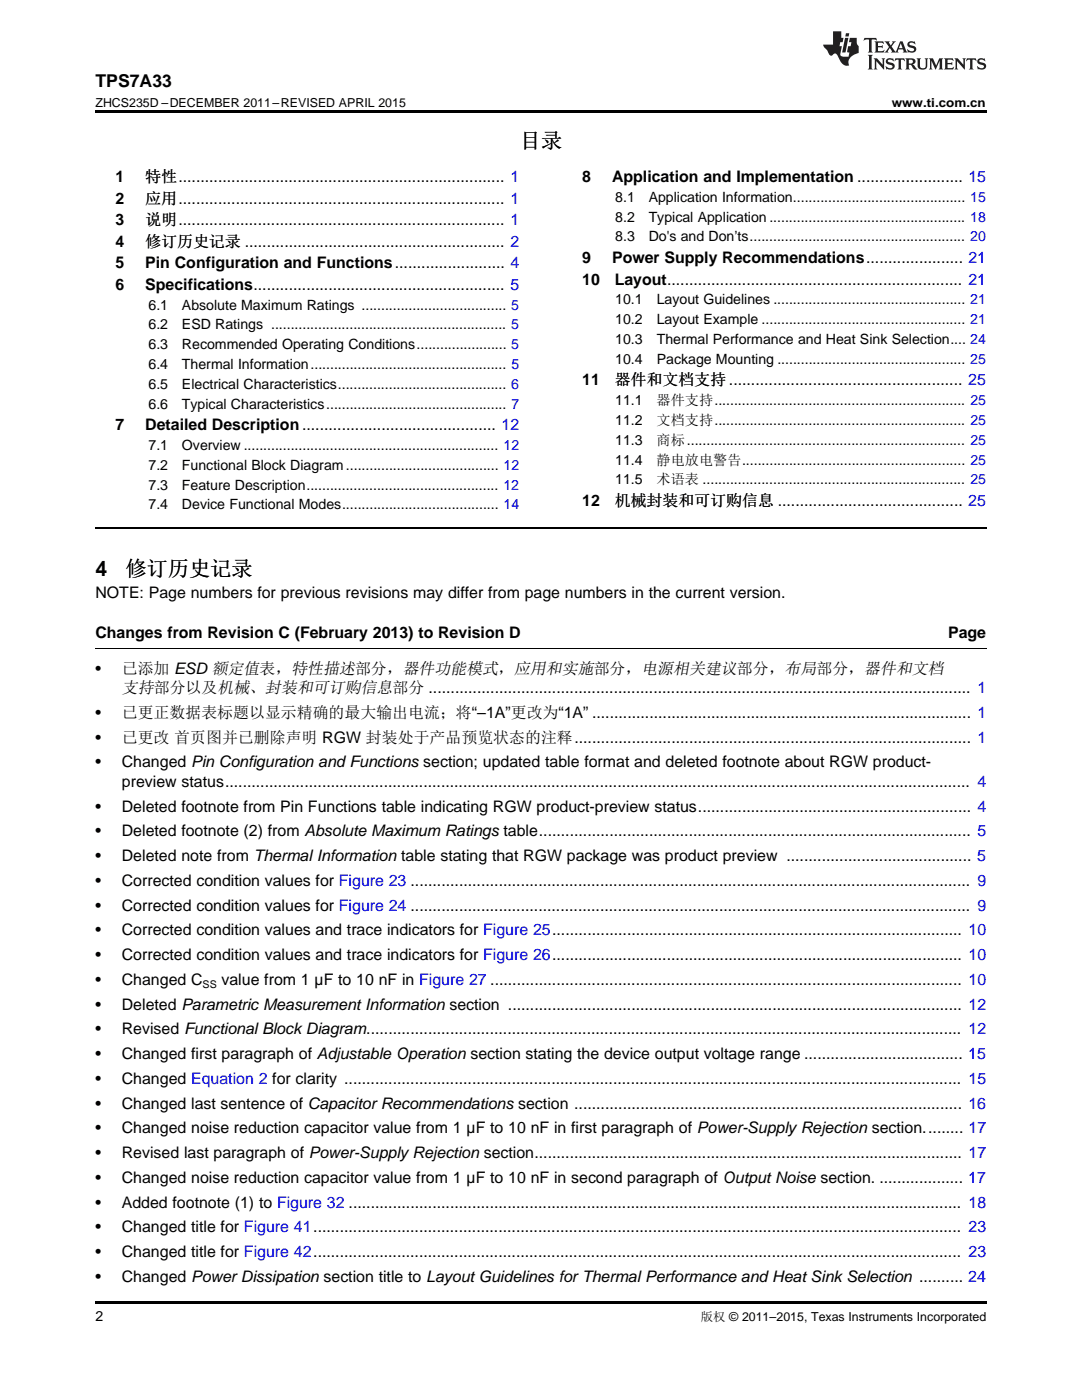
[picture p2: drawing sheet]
<svg xmlns="http://www.w3.org/2000/svg" width="216mm" height="279mm" viewBox="0 0 216 279" stroke-linecap="round" stroke-linejoin="round" font-family="sans-serif">
<defs><g id="words">
<g font-size="4.2">
<text x="103.7" y="29.6">目录</text>
<text x="19" y="115">4</text>
<text x="25" y="115">修订历史记录</text>
</g>
<text font-size="3.5" x="19" y="17.3">TPS7A33</text>
<g font-size="3.2">
<text x="23" y="36.3">1</text>
<text x="23" y="40.6">2</text>
<text x="29" y="36.3">特性.......................................................................... 1</text>
<text x="29" y="40.6">应用.......................................................................... 1</text>
<text x="116.2" y="36.3">8</text>
<text x="122.1" y="36.3">Application and Implementation ........................ 15</text>
<text x="23" y="44.9">3</text>
<text x="29" y="44.9">说明.......................................................................... 1</text>
<text x="23" y="49.2">4</text>
<text x="23" y="53.6">5</text>
<text x="29" y="49.2">修订历史记录 ........................................................... 2</text>
<text x="29" y="53.6">Pin Configuration and Functions......................... 4</text>
<text x="116.2" y="52.5">9</text>
<text x="122.1" y="52.5">Power Supply Recommendations...................... 21</text>
<text x="23" y="57.9">6</text>
<text x="29" y="57.9">Specifications......................................................... 5</text>
<text x="116.2" y="56.8">10</text>
<text x="122.7" y="56.8">Layout................................................................... 21</text>
<text x="116.2" y="76.9">11</text>
<text x="122.7" y="76.9">器件和文档支持 ..................................................... 25</text>
<text x="23" y="85.9">7</text>
<text x="29" y="85.9">Detailed Description............................................ 12</text>
<text x="116.2" y="101">12</text>
<text x="122.7" y="101">机械封装和可订购信息 .......................................... 25</text>
<text x="19" y="119.3">NOTE: Page numbers for previous revisions may differ from page numbers in the current version.</text>
<text x="19" y="127.4">Changes from Revision C (February 2013) to Revision D</text>
<text x="189.2" y="127.4">Page</text>
<text x="19" y="134.4">•</text>
<text x="24.3" y="134.4">已添加 ESD 额定值表，特性描述部分，器件功能模式，应用和实施部分，电源相关建议部分，布局部分，器件和文档</text>
<text x="19" y="143.3">•</text>
<text x="24.3" y="143.3">已更正数据表标题以显示精确的最大输出电流；将“–1A”更改为“1A” ...................................................................................... 1</text>
<text x="24.3" y="138.3">支持部分以及机械、封装和可订购信息部分 ........................................................................................................................... 1</text>
<text x="19" y="148.2">•</text>
<text x="24.3" y="148.2">已更改 首页图并已删除声明 RGW 封装处于产品预览状态的注释.......................................................................................... 1</text>
<text x="19" y="153.1">•</text>
<text x="24.3" y="153.1">Changed Pin Configuration and Functions section; updated table format and deleted footnote about RGW product-</text>
<text x="19" y="162">•</text>
<text x="24.3" y="162">Deleted footnote from Pin Functions table indicating RGW product-preview status.............................................................. 4</text>
<text x="24.3" y="157">preview status......................................................................................................................................................................... 4</text>
<text x="19" y="166.9">•</text>
<text x="24.3" y="166.9">Deleted footnote (2) from Absolute Maximum Ratings table.................................................................................................. 5</text>
<text x="19" y="171.8">•</text>
<text x="24.3" y="171.8">Deleted note from Thermal Information table stating that RGW package was product preview .......................................... 5</text>
<text x="19" y="176.8">•</text>
<text x="24.3" y="176.8">Corrected condition values for Figure 23 ............................................................................................................................... 9</text>
<text x="19" y="181.7">•</text>
<text x="24.3" y="181.7">Corrected condition values for Figure 24 ............................................................................................................................... 9</text>
<text x="19" y="186.7">•</text>
<text x="19" y="191.6">•</text>
<text x="24.3" y="186.7">Corrected condition values and trace indicators for Figure 25............................................................................................. 10</text>
<text x="24.3" y="191.6">Corrected condition values and trace indicators for Figure 26............................................................................................. 10</text>
<text x="19" y="196.5">•</text>
<text x="24.3" y="196.5">Changed C</text>
<text x="44.2" y="196.5">value from 1 µF to 10 nF in Figure 27 ........................................................................................................... 10</text>
<text x="19" y="201.5">•</text>
<text x="24.3" y="201.5">Deleted Parametric Measurement Information section ....................................................................................................... 12</text>
<text x="19" y="206.4">•</text>
<text x="24.3" y="206.4">Revised Functional Block Diagram....................................................................................................................................... 12</text>
<text x="19" y="211.3">•</text>
<text x="24.3" y="211.3">Changed first paragraph of Adjustable Operation section stating the device output voltage range .................................... 15</text>
<text x="19" y="216.3">•</text>
<text x="19" y="221.2">•</text>
<text x="24.3" y="216.3">Changed Equation 2 for clarity ............................................................................................................................................ 15</text>
<text x="24.3" y="221.2">Changed last sentence of Capacitor Recommendations section ........................................................................................ 16</text>
<text x="19" y="226.2">•</text>
<text x="24.3" y="226.2">Changed noise reduction capacitor value from 1 µF to 10 nF in first paragraph of Power-Supply Rejection section......... 17</text>
<text x="19" y="231.1">•</text>
<text x="24.3" y="231.1">Revised last paragraph of Power-Supply Rejection section................................................................................................. 17</text>
<text x="19" y="236">•</text>
<text x="24.3" y="236">Changed noise reduction capacitor value from 1 µF to 10 nF in second paragraph of Output Noise section. ................... 17</text>
<text x="19" y="241">•</text>
<text x="19" y="245.9">•</text>
<text x="24.3" y="241">Added footnote (1) to Figure 32 ........................................................................................................................................... 18</text>
<text x="24.3" y="245.9">Changed title for Figure 41................................................................................................................................................... 23</text>
<text x="19" y="250.9">•</text>
<text x="24.3" y="250.9">Changed title for Figure 42................................................................................................................................................... 23</text>
<text x="19" y="255.8">•</text>
<text x="24.3" y="255.8">Changed Power Dissipation section title to Layout Guidelines for Thermal Performance and Heat Sink Selection .......... 24</text>
</g>
<g font-size="2.8">
<text x="122.8" y="40.3">8.1</text>
<text x="129.4" y="40.3">Application Information............................................ 15</text>
<text x="122.8" y="44.2">8.2</text>
<text x="129.4" y="44.2">Typical Application .................................................. 18</text>
<text x="122.8" y="48.2">8.3</text>
<text x="129.4" y="48.2">Do's and Don’ts....................................................... 20</text>
<text x="29.6" y="61.8">6.1</text>
<text x="29.6" y="65.8">6.2</text>
<text x="36.3" y="61.8">Absolute Maximum Ratings ..................................... 5</text>
<text x="36.3" y="65.8">ESD Ratings ............................................................ 5</text>
<text x="122.8" y="60.7">10.1</text>
<text x="122.8" y="64.7">10.2</text>
<text x="131" y="60.7">Layout Guidelines ................................................. 21</text>
<text x="131" y="64.7">Layout Example .................................................... 21</text>
<text x="29.6" y="69.7">6.3</text>
<text x="36.3" y="69.7">Recommended Operating Conditions....................... 5</text>
<text x="122.8" y="68.7">10.3</text>
<text x="131" y="68.7">Thermal Performance and Heat Sink Selection.... 24</text>
<text x="29.6" y="73.7">6.4</text>
<text x="29.6" y="77.6">6.5</text>
<text x="36.3" y="73.7">Thermal Information.................................................. 5</text>
<text x="36.3" y="77.6">Electrical Characteristics........................................... 6</text>
<text x="122.8" y="72.6">10.4</text>
<text x="131" y="72.6">Package Mounting ................................................ 25</text>
<text x="29.6" y="81.6">6.6</text>
<text x="36.3" y="81.6">Typical Characteristics.............................................. 7</text>
<text x="122.8" y="80.9">11.1</text>
<text x="131" y="80.9">器件支持................................................................ 25</text>
<text x="29.6" y="89.8">7.1</text>
<text x="36.3" y="89.8">Overview ................................................................. 12</text>
<text x="122.8" y="84.8">11.2</text>
<text x="122.8" y="88.8">11.3</text>
<text x="131" y="84.8">文档支持................................................................ 25</text>
<text x="131" y="88.8">商标....................................................................... 25</text>
<text x="29.6" y="93.8">7.2</text>
<text x="36.3" y="93.8">Functional Block Diagram....................................... 12</text>
<text x="122.8" y="92.7">11.4</text>
<text x="131" y="92.7">静电放电警告......................................................... 25</text>
<text x="29.6" y="97.7">7.3</text>
<text x="29.6" y="101.7">7.4</text>
<text x="36.3" y="97.7">Feature Description................................................. 12</text>
<text x="36.3" y="101.7">Device Functional Modes........................................ 14</text>
<text x="122.8" y="96.7">11.5</text>
<text x="131" y="96.7">术语表 ................................................................... 25</text>
<text x="19" y="263.6">2</text>
</g>
<g font-size="2.5">
<text x="19" y="21.4">ZHCS235D –DECEMBER 2011–REVISED APRIL 2015</text>
<text x="177.9" y="21.4">www.ti.com.cn</text>
<text x="139.8" y="263.6">版权 © 2011–2015, Texas Instruments Incorporated</text>
</g>
<text font-size="2.1" x="40.4" y="197.2">SS</text>
</g></defs>
<path d="M19 22h177.8v.5h-177.8zM19 259.7h177.8v.5h-177.8z" fill="#000"/>
<path d="M19 129.5h177.8" fill="none" stroke="#000" stroke-width=".2"/>
<path d="M19 105.4h177.8" fill="none" stroke="#000" stroke-width=".35"/>
<g fill="#231f20">
<path d="M172.5 7.6l-.1 .5 .4-.2h.6v.1v2.1l-.2 .4h.9l-.2-.4v-2.1l.1-.1h.5l.5 .2-.2-.5zM174.5 8.3l.2 .3v1.5l-.2 .4h1.8l.2-.6a1.04 1.04 0 0 1-1.3 .2v-.7h.6l.3 .2v-.6l-.3 .2h-.6v-.6l.8-.1 .4 .3-.2-.5zM176.5 8.3l.9 1.1-.9 1.1h.8l-.2-.2 .4-.7 .5 .7-.2 .2h1.5l-.2-.2 .2-.4h.9l.1 .4-.2 .2h1l-.3-.3-.7-1.9h-.5l-.9 2-.8-1 .9-1h-.8l.1 .3-.4 .5-.3-.6 .1-.2zM179.7 8.6l.4 1h-.7zM181.3 8.4a.63 .63 0 0 0-.2 .7 .63 .63 0 0 0 .6 .4l.6 .2 .1 .2a.75 .75 0 0 1-.7 .4 .75 .75 0 0 1-.6-.5l.1 .7 .1-.1a1.11 1.11 0 0 0 1.5-.6 1.13 1.13 0 0 0-1.2-.8l-.1-.4a1.04 1.04 0 0 1 1.2 .2l-.2-.5-.2 .1-.4-.2zM173.2 10.9l.2 .4v2.2l-.2 .4h1l-.3-.4v-2.2l.3-.4zM174.3 11.6l.3 .4v1.5l-.3 .4h.8l-.2-.4v-1.3l1.5 1.7v-1.9l.2-.4h-.7l.2 .4v.9l-1.1-1.3zM177 11.8a.62 .62 0 0 0-.2 .7 .62 .62 0 0 0 .6 .4l.6 .1 .1 .3a.76 .76 0 0 1-.7 .3 .76 .76 0 0 1-.7-.4l.2 .7 .1-.1a1.11 1.11 0 0 0 1.5-.6 1.13 1.13 0 0 0-1.2-.8l-.1-.4a1.04 1.04 0 0 1 1.2 .2l-.2-.6-.2 .1-.5-.1zM178.7 11.6l-.2 .6a.61 .61 0 0 1 .8-.3v1.6l-.2 .4h.9l-.2-.4v-1.6a.63 .63 0 0 1 .7 .3l-.1-.6zM180.6 11.6l.3 .4v1.5l-.3 .4h1l-.2-.2-.1-.8 .6 .2a.76 .76 0 0 0 1.2 .7l-1-1a.58 .58 0 0 0 .6-.5 .58 .58 0 0 0-.5-.6zM181.4 11.9h.1a.45 .45 0 0 1 .5 .1 .45 .45 0 0 1 .1 .5l-.8 .2zM182.9 11.6l.2 .2a2.17 2.17 0 0 0 .3 1.9 .99 .99 0 0 0 1.6-.6v-1.1l.2-.4h-.7l.2 .2a1.92 1.92 0 0 1-.2 1.8 .6 .6 0 0 1-.9-.5v-1.1l.2-.4zM185.4 11.6l.2 .4v1.5l-.2 .4h.7l-.2-.4v-1.4l.8 1.8 .8-1.8v1.4l-.2 .4h.9l-.2-.4v-1.5l.2-.4h-.8l-.6 1.5-.6-1.5zM188.4 11.6l.2 .4v1.5l-.2 .4h1.8l.1-.6a1.04 1.04 0 0 1-1.2 .1v-.6h.5l.4 .2v-.6l-.4 .2h-.5v-.7h.8l.3 .3-.1-.6zM190.5 11.6l.2 .4v1.5l-.2 .4h.7l-.2-.4v-1.3l1.5 1.7v-1.9l.2-.4h-.7l.2 .4v.9l-1.1-1.3zM192.9 11.6l-.1 .6a.61 .61 0 0 1 .7-.3l.1 1.6-.3 .4h1l-.3-.4 .1-1.6a.63 .63 0 0 1 .7 .3l-.1-.6zM195.2 11.8a.62 .62 0 0 0-.2 .7 .62 .62 0 0 0 .6 .4l.6 .1 .1 .3a.76 .76 0 0 1-.7 .3 .76 .76 0 0 1-.6-.4l.1 .7 .1-.1a1.11 1.11 0 0 0 1.6-.6 1.13 1.13 0 0 0-1.3-.8l-.1-.4a1.04 1.04 0 0 1 1.2 .2l-.1-.6-.2 .1-.5-.1z"/>
<path d="M166.2 6.3v2.6h-1.9v.4l.8 .9a.91 .91 0 0 0 1 .8 .56 .56 0 0 1 .5-.3 .56 .56 0 0 1 .5 .3l.4 .8a1.53 1.53 0 0 0 1.9 1.2 1.54 1.54 0 0 1 1-2.1l.9-.3v-1.4a1.52 1.52 0 0 1-.4-1.6h-1.3l-.2 .8h.5l-.2 .8h-.5l-.1 1v.2l.4 .1-.2 .8a1.93 1.93 0 0 1-1.6-.3l.3-1.8h-.5l.2-.8h.4l.2-.8h-.4v-1.3zM168.6 7.6l-.6 2.9h.7l.6-2.9zM168.8 6.6l-.1 .7h.6l.2-.7z"/>
</g>
<use href="#words"/>
</svg>
